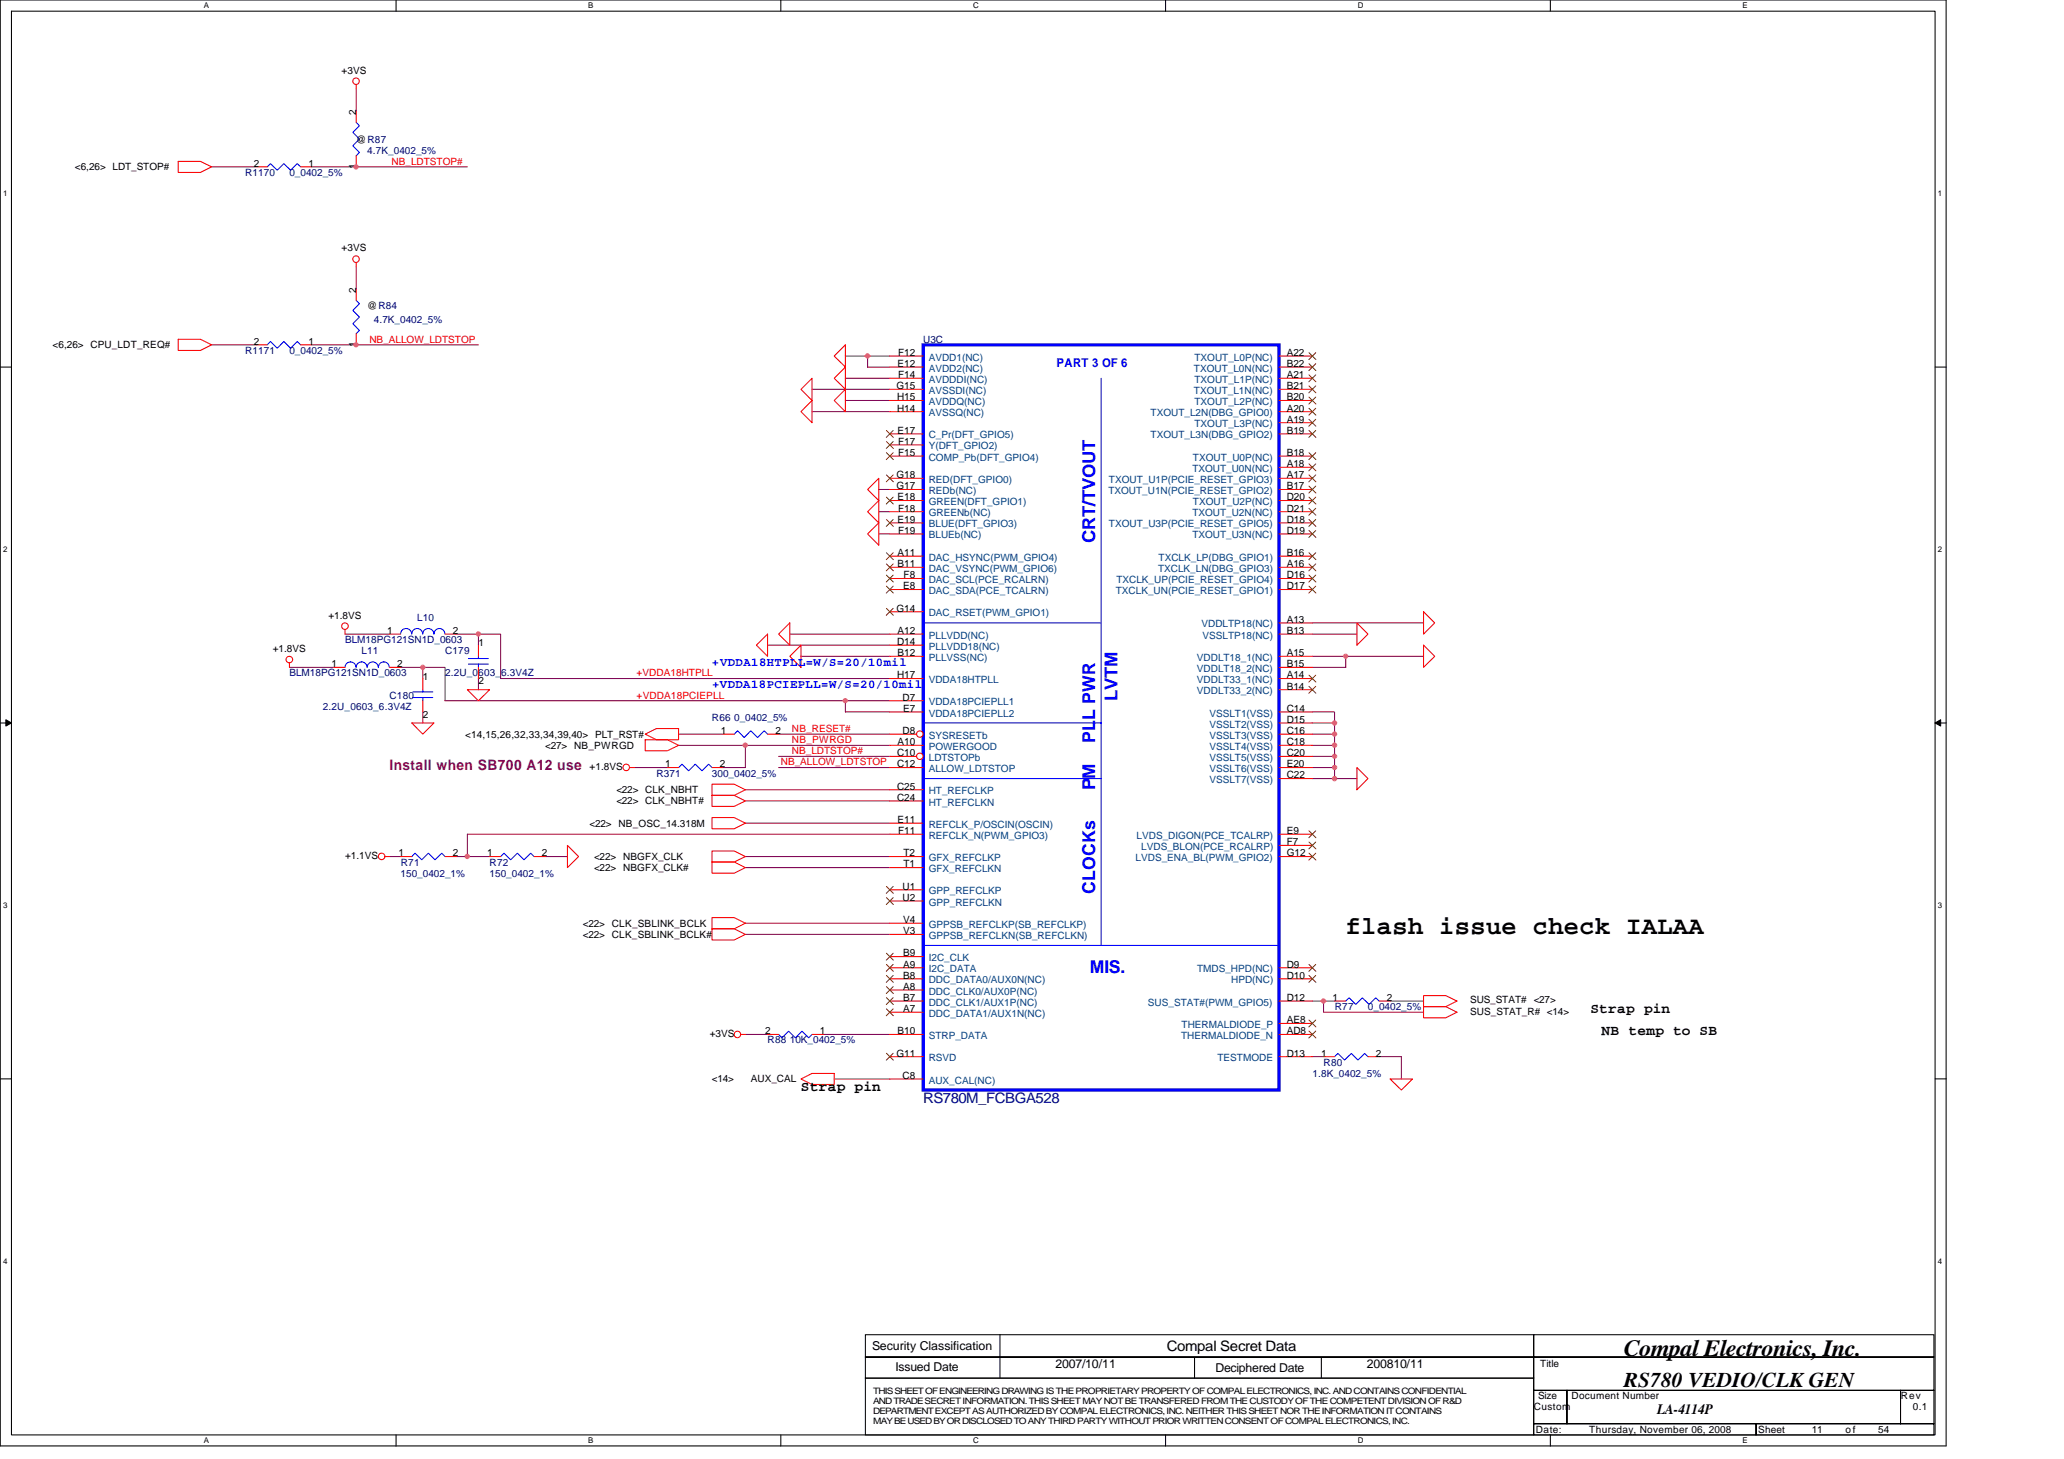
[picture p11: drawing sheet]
<svg xmlns="http://www.w3.org/2000/svg" width="297mm" height="210mm" viewBox="0 0 297 210" stroke-linecap="round" stroke-linejoin="round" font-family="sans-serif">
<defs><g id="words">
<text font-size="3.7" x="193.7" y="134.3">flash issue check IALAA</text>
<text font-size="3.3" x="233.7" y="195.1">Compal Electronics, Inc.</text>
<text font-size="3" x="233.7" y="199.6">RS780 VEDIO/CLK GEN</text>
<g font-size="2.5" fill="#00f">
<text x="157.6" y="78.1" transform="rotate(-90 157.6 78.1)">CRT/TVOUT</text>
<text x="160.8" y="100.8" transform="rotate(-90 160.8 100.8)">LVTM</text>
<text x="157.6" y="106.9" transform="rotate(-90 157.6 106.9)">PLL PWR</text>
<text x="157.6" y="113.7" transform="rotate(-90 157.6 113.7)">PM</text>
<text x="157.6" y="128.7" transform="rotate(-90 157.6 128.7)">CLOCKs</text>
<text x="156.9" y="140">MIS.</text>
</g>
<text font-size="2.1" fill="#800080" x="56" y="110.7">Install when SB700 A12 use</text>
<g font-size="2.1">
<text x="228.9" y="145.8">Strap pin</text>
<text x="230.5" y="149">NB temp to SB</text>
<text x="115.3" y="157">Strap pin</text>
<text x="167.9" y="194.4">Compal Secret Data</text>
<text x="238.5" y="203.5">LA-4114P</text>
</g>
<text font-size="2.1" fill="#000080" x="132.9" y="158.7">RS780M_FCBGA528</text>
<g font-size="1.8" fill="#00f">
<text x="152.1" y="52.9">PART 3 OF 6</text>
<text x="102.5" y="95.8">+VDDA18HTPLL=W/S=20/10mil</text>
<text x="102.5" y="99">+VDDA18PCIEPLL=W/S=20/10mil</text>
</g>
<g font-size="1.8">
<text x="125.5" y="194.2">Security Classification</text>
<text x="128.9" y="197.3">Issued Date</text>
<text x="151.9" y="196.8">2007/10/11</text>
<text x="174.9" y="197.4">Deciphered Date</text>
<text x="196.7" y="196.8">200810/11</text>
</g>
<g font-size="1.4">
<text x="49.2" y="10.6">+3VS</text>
<text x="51.2" y="16.5" transform="rotate(-90 51.2 16.5)">2</text>
<text x="36.5" y="24">2</text>
<text x="44.4" y="24">1</text>
<text x="51.3" y="20.5">@R87</text>
<text x="10.8" y="24.5">&lt;6,26&gt; LDT_STOP#</text>
<text x="51.2" y="24.3" transform="rotate(-90 51.2 24.3)">1</text>
<text x="49.2" y="36.2">+3VS</text>
<text x="51.2" y="42.1" transform="rotate(-90 51.2 42.1)">2</text>
<text x="52.8" y="44.5">@R84</text>
<text x="7.6" y="50.1">&lt;6,26&gt; CPU_LDT_REQ#</text>
<text x="36.5" y="49.6">2</text>
<text x="44.4" y="49.6">1</text>
<text x="51.2" y="49.9" transform="rotate(-90 51.2 49.9)">1</text>
<text x="129.2" y="52.8">E12</text>
<text x="129.2" y="51.2">F12</text>
<text x="185.2" y="52.8">B22</text>
<text x="185.2" y="51.2">A22</text>
<text x="129" y="56">G15</text>
<text x="129.1" y="57.6">H15</text>
<text x="129.1" y="59.2">H14</text>
<text x="129.2" y="54.4">F14</text>
<text x="185.2" y="56">B21</text>
<text x="185.2" y="54.4">A21</text>
<text x="185.2" y="57.6">B20</text>
<text x="185.2" y="59.2">A20</text>
<text x="129.2" y="62.4">E17</text>
<text x="129.2" y="64">F17</text>
<text x="129.2" y="65.6">F15</text>
<text x="185.2" y="65.6">B18</text>
<text x="185.2" y="60.8">A19</text>
<text x="185.2" y="62.4">B19</text>
<text x="129" y="68.8">G18</text>
<text x="129" y="70.4">G17</text>
<text x="129.2" y="72">E18</text>
<text x="185.2" y="72">D20</text>
<text x="185.2" y="67.2">A18</text>
<text x="185.2" y="68.8">A17</text>
<text x="185.2" y="70.4">B17</text>
<text x="129.2" y="75.2">E19</text>
<text x="129.2" y="73.6">F18</text>
<text x="129.2" y="76.8">F19</text>
<text x="185.2" y="73.6">D21</text>
<text x="185.2" y="76.8">D19</text>
<text x="185.2" y="75.2">D18</text>
<text x="129.2" y="81.6">B11</text>
<text x="129.2" y="80">A11</text>
<text x="130" y="83.2">F8</text>
<text x="185.2" y="81.6">A16</text>
<text x="185.2" y="80">B16</text>
<text x="185.2" y="83.2">D16</text>
<text x="47.3" y="89">+1.8VS</text>
<text x="129" y="88">G14</text>
<text x="130" y="84.8">E8</text>
<text x="185.2" y="89.6">A13</text>
<text x="185.2" y="84.8">D17</text>
<text x="39.3" y="93.8">+1.8VS</text>
<text x="47.7" y="96">1</text>
<text x="55.7" y="91.2">1</text>
<text x="57.2" y="96">2</text>
<text x="65.2" y="91.2">2</text>
<text x="68.9" y="93">1</text>
<text x="129.1" y="92.8">D14</text>
<text x="129.2" y="91.2">A12</text>
<text x="129.2" y="94.4">B12</text>
<text x="185.2" y="96">B15</text>
<text x="185.2" y="94.4">A15</text>
<text x="185.2" y="91.2">B13</text>
<text x="60.9" y="97.8">1</text>
<text x="68.9" y="98.4">2</text>
<text x="129.1" y="97.6">H17</text>
<text x="129.9" y="100.8">D7</text>
<text x="185.2" y="97.6">A14</text>
<text x="185.2" y="99.2">B14</text>
<text x="60.9" y="103.2">2</text>
<text x="66.9" y="106.1">&lt;14,15,26,32,33,34,39,40&gt; PLT_RST#</text>
<text x="78.5" y="107.7">&lt;27&gt; NB_PWRGD</text>
<text x="103.7" y="105.6">1</text>
<text x="111.6" y="105.6">2</text>
<text x="129.2" y="107.2">A10</text>
<text x="129.9" y="105.6">D8</text>
<text x="130" y="102.4">E7</text>
<text x="185.2" y="102.4">C14</text>
<text x="185.2" y="104">D15</text>
<text x="185.2" y="105.6">C16</text>
<text x="185.2" y="107.2">C18</text>
<text x="84.9" y="110.7">+1.8VS</text>
<text x="95.7" y="110.4">1</text>
<text x="103.6" y="110.4">2</text>
<text x="129.1" y="108.8">C10</text>
<text x="129.1" y="110.4">C12</text>
<text x="129.1" y="113.6">C25</text>
<text x="185.2" y="108.8">C20</text>
<text x="185.2" y="110.4">E20</text>
<text x="185.2" y="112">C22</text>
<text x="84.9" y="118.9">&lt;22&gt; NB_OSC_14.318M</text>
<text x="88.7" y="114.1">&lt;22&gt; CLK_NBHT</text>
<text x="88.7" y="115.7">&lt;22&gt; CLK_NBHT#</text>
<text x="129.1" y="115.2">C24</text>
<text x="129.2" y="118.4">E11</text>
<text x="129.2" y="120">F11</text>
<text x="185.2" y="120">E9</text>
<text x="49.7" y="123.5">+1.1VS</text>
<text x="57.3" y="123.2">1</text>
<text x="65.2" y="123.2">2</text>
<text x="70.1" y="123.2">1</text>
<text x="78" y="123.2">2</text>
<text x="85.5" y="123.7">&lt;22&gt; NBGFX_CLK</text>
<text x="85.5" y="125.3">&lt;22&gt; NBGFX_CLK#</text>
<text x="130" y="123.2">T2</text>
<text x="130" y="124.8">T1</text>
<text x="185.2" y="123.2">G12</text>
<text x="185.2" y="121.6">F7</text>
<text x="129.9" y="128">U1</text>
<text x="129.9" y="129.6">U2</text>
<text x="83.9" y="133.3">&lt;22&gt; CLK_SBLINK_BCLK</text>
<text x="83.9" y="134.9">&lt;22&gt; CLK_SBLINK_BCLK#</text>
<text x="130" y="137.6">B9</text>
<text x="130" y="132.8">V4</text>
<text x="130" y="134.4">V3</text>
<text x="130" y="142.4">A8</text>
<text x="130" y="140.8">B8</text>
<text x="130" y="139.2">A9</text>
<text x="130" y="144">B7</text>
<text x="185.2" y="140.8">D10</text>
<text x="185.2" y="139.2">D9</text>
<text x="185.2" y="144">D12</text>
<text x="191.7" y="144">1</text>
<text x="199.6" y="144">2</text>
<text x="102.1" y="149.2">+3VS</text>
<text x="110.1" y="148.8">2</text>
<text x="118" y="148.8">1</text>
<text x="129.2" y="148.8">B10</text>
<text x="130" y="145.6">A7</text>
<text x="185.2" y="147.2">AE8</text>
<text x="185.2" y="148.8">AD8</text>
<text x="211.6" y="144.4">SUS_STAT# &lt;27&gt;</text>
<text x="211.6" y="146">SUS_STAT_R# &lt;14&gt;</text>
<text x="102.5" y="155.7">&lt;14&gt;</text>
<text x="108.1" y="155.7">AUX_CAL</text>
<text x="129" y="152">G11</text>
<text x="129.9" y="155.2">C8</text>
<text x="185.2" y="152">D13</text>
<text x="190.1" y="152">1</text>
<text x="198" y="152">2</text>
<text x="221.7" y="196.7">Title</text>
<text x="220.7" y="202.9">Custom</text>
<text x="221.4" y="201.3">Size</text>
<text x="226.2" y="201.3">Document Number</text>
<text x="273.6" y="201.3">Rev</text>
<text x="275.3" y="202.9">0.1</text>
<text x="221" y="206.1">Date:</text>
<text x="228.7" y="206.1">Thursday, November 06, 2008</text>
<text x="253" y="206.1">Sheet</text>
<text x="260.7" y="206.1">11</text>
<text x="265.6" y="206.1">of</text>
<text x="270.3" y="206.1">54</text>
</g>
<g font-size="1.4" fill="#000080">
<text x="52.8" y="22.1">4.7K_0402_5%</text>
<text x="35.3" y="25.3">R1170</text>
<text x="41.7" y="25.3">0_0402_5%</text>
<text x="53.8" y="46.4">4.7K_0402_5%</text>
<text x="35.3" y="50.9">R1171</text>
<text x="41.7" y="50.9">0_0402_5%</text>
<text x="132.9" y="49.3">U3C</text>
<text x="60" y="89.3">L10</text>
<text x="49.7" y="92.5">BLM18PG121SN1D_0603</text>
<text x="52" y="94.1">L11</text>
<text x="64" y="94.1">C179</text>
<text x="41.7" y="97.3">BLM18PG121SN1D_0603</text>
<text x="56" y="100.5">C180</text>
<text x="64" y="97.3">2.2U_0603_6.3V4Z</text>
<text x="46.5" y="102.1">2.2U_0603_6.3V4Z</text>
<text x="102.5" y="103.7">R66 0_0402_5%</text>
<text x="94.5" y="111.7">R371</text>
<text x="102.5" y="111.7">300_0402_5%</text>
<text x="57.7" y="124.5">R71</text>
<text x="70.5" y="124.5">R72</text>
<text x="57.7" y="126.1">150_0402_1%</text>
<text x="70.5" y="126.1">150_0402_1%</text>
<text x="192.1" y="145.3">R77</text>
<text x="196.9" y="145.3">0_0402_5%</text>
<text x="110.5" y="150.1">R88 10K_0402_5%</text>
<text x="188.9" y="154.9">1.8K_0402_5%</text>
<text x="190.5" y="153.3">R80</text>
</g>
<g font-size="1.4" fill="#f00">
<text x="56.4" y="23.7">NB_LDTSTOP#</text>
<text x="53.2" y="49.3">NB_ALLOW_LDTSTOP</text>
<text x="91.6" y="97.3">+VDDA18HTPLL</text>
<text x="91.6" y="100.5">+VDDA18PCIEPLL</text>
<text x="114" y="105.3">NB_RESET#</text>
<text x="114" y="106.9">NB_PWRGD</text>
<text x="112.4" y="110.1">NB_ALLOW_LDTSTOP</text>
<text x="114" y="108.5">NB_LDTSTOP#</text>
</g>
<g font-size="1.4" fill="#004080">
<text x="133.7" y="51.9">AVDD1(NC)</text>
<text x="133.7" y="53.5">AVDD2(NC)</text>
<text x="171.8" y="53.5">TXOUT_L0N(NC)</text>
<text x="171.9" y="51.9">TXOUT_L0P(NC)</text>
<text x="133.7" y="55.1">AVDDDI(NC)</text>
<text x="133.7" y="56.7">AVSSDI(NC)</text>
<text x="133.7" y="58.3">AVDDQ(NC)</text>
<text x="133.7" y="59.9">AVSSQ(NC)</text>
<text x="165.6" y="59.9">TXOUT_L2N(DBG_GPIO0)</text>
<text x="171.8" y="56.7">TXOUT_L1N(NC)</text>
<text x="171.9" y="55.1">TXOUT_L1P(NC)</text>
<text x="171.9" y="58.3">TXOUT_L2P(NC)</text>
<text x="133.7" y="63.1">C_Pr(DFT_GPIO5)</text>
<text x="133.7" y="64.7">Y(DFT_GPIO2)</text>
<text x="165.6" y="63.1">TXOUT_L3N(DBG_GPIO2)</text>
<text x="171.9" y="61.5">TXOUT_L3P(NC)</text>
<text x="133.7" y="66.3">COMP_Pb(DFT_GPIO4)</text>
<text x="133.7" y="69.5">RED(DFT_GPIO0)</text>
<text x="133.7" y="71.1">REDb(NC)</text>
<text x="159.5" y="71.1">TXOUT_U1N(PCIE_RESET_GPIO2)</text>
<text x="159.6" y="69.5">TXOUT_U1P(PCIE_RESET_GPIO3)</text>
<text x="171.6" y="67.9">TXOUT_U0N(NC)</text>
<text x="171.7" y="66.3">TXOUT_U0P(NC)</text>
<text x="133.7" y="72.7">GREEN(DFT_GPIO1)</text>
<text x="133.7" y="75.9">BLUE(DFT_GPIO3)</text>
<text x="133.7" y="74.3">GREENb(NC)</text>
<text x="133.7" y="77.5">BLUEb(NC)</text>
<text x="159.6" y="75.9">TXOUT_U3P(PCIE_RESET_GPIO5)</text>
<text x="171.6" y="74.3">TXOUT_U2N(NC)</text>
<text x="171.6" y="77.5">TXOUT_U3N(NC)</text>
<text x="171.7" y="72.7">TXOUT_U2P(NC)</text>
<text x="133.7" y="82.3">DAC_VSYNC(PWM_GPIO6)</text>
<text x="133.7" y="80.7">DAC_HSYNC(PWM_GPIO4)</text>
<text x="133.7" y="83.9">DAC_SCL(PCE_RCALRN)</text>
<text x="160.7" y="83.9">TXCLK_UP(PCIE_RESET_GPIO4)</text>
<text x="166.7" y="82.3">TXCLK_LN(DBG_GPIO3)</text>
<text x="166.7" y="80.7">TXCLK_LP(DBG_GPIO1)</text>
<text x="133.7" y="88.7">DAC_RSET(PWM_GPIO1)</text>
<text x="133.7" y="85.5">DAC_SDA(PCE_TCALRN)</text>
<text x="160.6" y="85.5">TXCLK_UN(PCIE_RESET_GPIO1)</text>
<text x="133.7" y="91.9">PLLVDD(NC)</text>
<text x="133.7" y="93.5">PLLVDD18(NC)</text>
<text x="133.7" y="95.1">PLLVSS(NC)</text>
<text x="172.3" y="95.1">VDDLT18_1(NC)</text>
<text x="172.9" y="90.3">VDDLTP18(NC)</text>
<text x="173.1" y="91.9">VSSLTP18(NC)</text>
<text x="133.7" y="98.3">VDDA18HTPLL</text>
<text x="133.7" y="101.5">VDDA18PCIEPLL1</text>
<text x="172.3" y="96.7">VDDLT18_2(NC)</text>
<text x="172.3" y="98.3">VDDLT33_1(NC)</text>
<text x="172.3" y="99.9">VDDLT33_2(NC)</text>
<text x="133.7" y="106.3">SYSRESETb</text>
<text x="133.7" y="107.9">POWERGOOD</text>
<text x="133.7" y="103.1">VDDA18PCIEPLL2</text>
<text x="174.1" y="103.1">VSSLT1(VSS)</text>
<text x="174.1" y="104.7">VSSLT2(VSS)</text>
<text x="174.1" y="106.3">VSSLT3(VSS)</text>
<text x="174.1" y="107.9">VSSLT4(VSS)</text>
<text x="133.7" y="109.5">LDTSTOPb</text>
<text x="133.7" y="111.1">ALLOW_LDTSTOP</text>
<text x="174.1" y="109.5">VSSLT5(VSS)</text>
<text x="174.1" y="111.1">VSSLT6(VSS)</text>
<text x="174.1" y="112.7">VSSLT7(VSS)</text>
<text x="133.7" y="119.1">REFCLK_P/OSCIN(OSCIN)</text>
<text x="133.7" y="115.9">HT_REFCLKN</text>
<text x="133.7" y="114.3">HT_REFCLKP</text>
<text x="133.7" y="123.9">GFX_REFCLKP</text>
<text x="133.7" y="125.5">GFX_REFCLKN</text>
<text x="133.7" y="120.7">REFCLK_N(PWM_GPIO3)</text>
<text x="163.4" y="123.9">LVDS_ENA_BL(PWM_GPIO2)</text>
<text x="163.6" y="120.7">LVDS_DIGON(PCE_TCALRP)</text>
<text x="164.2" y="122.3">LVDS_BLON(PCE_RCALRP)</text>
<text x="133.7" y="128.7">GPP_REFCLKP</text>
<text x="133.7" y="130.3">GPP_REFCLKN</text>
<text x="133.7" y="133.5">GPPSB_REFCLKP(SB_REFCLKP)</text>
<text x="133.7" y="135.1">GPPSB_REFCLKN(SB_REFCLKN)</text>
<text x="133.7" y="143.1">DDC_CLK0/AUX0P(NC)</text>
<text x="133.7" y="141.5">DDC_DATA0/AUX0N(NC)</text>
<text x="133.7" y="138.3">I2C_CLK</text>
<text x="133.7" y="139.9">I2C_DATA</text>
<text x="172.3" y="139.9">TMDS_HPD(NC)</text>
<text x="177.2" y="141.5">HPD(NC)</text>
<text x="133.7" y="149.5">STRP_DATA</text>
<text x="133.7" y="146.3">DDC_DATA1/AUX1N(NC)</text>
<text x="133.7" y="144.7">DDC_CLK1/AUX1P(NC)</text>
<text x="165.2" y="144.7">SUS_STAT#(PWM_GPIO5)</text>
<text x="170" y="149.5">THERMALDIODE_N</text>
<text x="170" y="147.9">THERMALDIODE_P</text>
<text x="133.7" y="155.9">AUX_CAL(NC)</text>
<text x="133.7" y="152.7">RSVD</text>
<text x="175.2" y="152.7">TESTMODE</text>
</g>
<g font-size="1.3">
<text x="125.7" y="200.5">THIS SHEET OF ENGINEERING DRAWING IS THE PROPRIETARY PROPERTY OF COMPAL ELECTRONICS, INC. AND CONTAINS CONFIDENTIAL</text>
<text x="125.7" y="202">AND TRADE SECRET INFORMATION. THIS SHEET MAY NOT BE TRANSFERED FROM THE CUSTODY OF THE COMPETENT DIVISION OF R&amp;D</text>
<text x="125.7" y="203.5">DEPARTMENT EXCEPT AS AUTHORIZED BY COMPAL ELECTRONICS, INC. NEITHER THIS SHEET NOR THE INFORMATION IT CONTAINS</text>
<text x="125.7" y="204.9">MAY BE USED BY OR DISCLOSED TO ANY THIRD PARTY WITHOUT PRIOR WRITTEN CONSENT OF COMPAL ELECTRONICS, INC.</text>
</g>
<g font-size="1.1">
<text x="29.3" y="1.2">A</text>
<text x="84.7" y="1.2">B</text>
<text x="140" y="1.2">C</text>
<text x="195.4" y="1.2">D</text>
<text x="250.8" y="1.2">E</text>
<text x=".4" y="28.2">1</text>
<text x="278.9" y="28.2">1</text>
<text x=".4" y="79.4">2</text>
<text x="278.9" y="79.4">2</text>
<text x=".4" y="130.6">3</text>
<text x="278.9" y="130.6">3</text>
<text x=".4" y="181.8">4</text>
<text x="278.9" y="181.8">4</text>
<text x="29.3" y="207.6">A</text>
<text x="84.7" y="207.6">B</text>
<text x="140" y="207.6">C</text>
<text x="195.4" y="207.6">D</text>
<text x="250.8" y="207.6">E</text>
</g>
</g></defs>
<path d="M0 0h280.1v208h-280.1zM1.6 1.6h276.9v204.8h-276.9z" fill="none" stroke="#000" stroke-width=".15"/>
<g fill="#fff">
<path d="M29.3 .2h.8v1.2h-.8z"/>
<path d="M29.3 206.6h.8v1.3h-.8z"/>
</g>
<path d="M57 0v1.6M57 206.4v1.6" fill="none" stroke="#000" stroke-width=".15"/>
<g fill="#fff">
<path d="M84.7 .2h.7v1.2h-.7z"/>
<path d="M84.7 206.6h.7v1.3h-.7z"/>
</g>
<path d="M112.4 0v1.6M112.4 206.4v1.6" fill="none" stroke="#000" stroke-width=".15"/>
<g fill="#fff">
<path d="M140 .2h.8v1.2h-.8z"/>
<path d="M140 206.6h.8v1.3h-.8z"/>
</g>
<path d="M167.7 0v1.6M167.7 206.4v1.6" fill="none" stroke="#000" stroke-width=".15"/>
<g fill="#fff">
<path d="M195.4 .2h.8v1.2h-.8z"/>
<path d="M195.4 206.6h.8v1.3h-.8z"/>
</g>
<path d="M223.1 0v1.6M223.1 206.4v1.6" fill="none" stroke="#000" stroke-width=".15"/>
<g fill="#fff">
<path d="M250.8 .2h.7v1.2h-.7z"/>
<path d="M250.8 206.6h.7v1.3h-.7z"/>
<path d="M.4 27.2h.7v1.3h-.7z"/>
<path d="M278.9 27.2h.6v1.3h-.6z"/>
<path d="M.4 78.4h.7v1.3h-.7z"/>
<path d="M278.9 78.4h.6v1.3h-.6z"/>
</g>
<path d="M0 52.8h1.6M278.5 52.8h1.6" fill="none" stroke="#000" stroke-width=".15"/>
<g fill="#fff">
<path d="M.4 129.6h.7v1.3h-.7z"/>
<path d="M278.9 129.6h.6v1.3h-.6z"/>
</g>
<path d="M0 104h1.6M278.5 104h1.6" fill="none" stroke="#000" stroke-width=".15"/>
<path d="M.8 103.5l.8 .5-.8 .5zM278.5 104l.8-.5v1z" fill="#000" stroke="#000" stroke-width=".14"/>
<g fill="#fff">
<path d="M.4 180.8h.7v1.3h-.7z"/>
<path d="M278.9 180.8h.6v1.3h-.6z"/>
</g>
<g fill="none" stroke="#000" stroke-width=".15">
<path d="M0 155.2h1.6M278.5 155.2h1.6M124.5 192h96.2v3.2h-96.2zM124.5 195.2h96.2v3.1h-96.2zM124.5 198.3h96.2v8.1h-96.2zM143.9 192v6.3M171.9 195.2v3.1M190.2 195.2v3.1M220.7 192h57.6v3.2h-57.6zM220.7 195.2h57.6v4.8h-57.6zM220.7 200h4.8v4.8h-4.8zM220.7 204.8h32v1.6h-32z"/>
<path d="M225.5 200h48v4.8h-48zM252.7 204.8h25.6v1.6h-25.6zM273.5 200h4.8v4.8h-4.8z"/>
</g>
<g fill="none" stroke="#800040" stroke-width=".15">
<path d="M51.3 12.8v3.2M30.5 24h6.3M44.8 24h22.5M51.3 38.4v3.2M30.5 49.6h6.3M44.8 49.6h24.1M116.9 59.2h11.2M116.9 56h11.2M121.7 57.6h6.4M121.7 54.4h6.4M121.7 51.2h6.4M124.9 51.2v1.6h3.2"/>
<path d="M126.5 70.4h1.6M126.5 73.6h1.6M126.5 76.8h1.6M41.7 96h6.3M49.7 91.2h6.3M57.7 96h3.2v1.6M60.9 96h3.1v4.8h64.1M65.7 91.2h3.2v1.6M68.9 91.2h3.1v6.4h56.1M68.9 97.6v1.6M110.5 92.8h17.6M113.7 91.2h14.4"/>
<path d="M115.3 94.4h12.8M188.9 94.4h4.8v1.6h-4.8M188.9 91.2h6.4M188.9 89.6h16M193.7 94.4h11.2M60.9 102.4v1.6M91.3 110.4h4.8M97.7 107.2h9.6v3.2h-3.2M97.7 105.6h6.4M107.3 107.2h20.8M107.3 118.4h20.8M107.3 113.6h20.8"/>
<path d="M107.3 115.2h20.8M112.1 108.8h16M112.1 105.6h16M112.1 110.4h16M121.7 100.8v1.6h6.4M188.9 105.6h3.2v1.6M188.9 102.4h3.2v1.6M188.9 112h6.4M188.9 104h3.2M188.9 107.2h3.2M188.9 108.8h3.2M188.9 110.4h3.2"/>
<path d="M192.1 104v1.6M192.1 107.2v4.8M56 123.2h1.7M65.7 123.2h4.8M78.5 123.2h3.2M107.3 132.8h20.8M107.3 134.4h20.8M107.3 123.2h20.8M107.3 124.8h20.8M128.1 120h-60.8v3.2M107.3 148.8h3.2M118.5 148.8h9.6"/>
<path d="M120.1 155.2h8M188.9 152h1.6M188.9 144h3.2M190.5 144v1.6h14.4M198.5 152h3.2v3.2M200.1 144h4.8"/>
</g>
<g fill="none" stroke="#f00" stroke-width=".15">
<path d="M51.3 12.2v.6M25.7 23.2h3.1l1.7 .8-1.7 .8h-3.1zM36.8 24h1.7M43.3 24h1.5M51.3 37.8v.6M25.7 48.8h3.1l1.7 .8-1.7 .8h-3.1zM51.3 41.6v1.6M51.3 48v1.6M115.3 56l1.6-1.6v3.2zM116.9 57.6v3.2l-1.6-1.6zM121.7 49.6v3.2l-1.6-1.6zM121.7 52.8v3.2l-1.6-1.6z"/>
<path d="M121.7 56v3.2l-1.6-1.6zM124.9 70.4l1.6-1.6v3.2zM124.9 73.6l1.6-1.6v3.2zM124.9 76.8l1.6-1.6v3.2zM41.7 95.4v.6M49.7 90.6v.6M56 91.2h1.7M60.9 97.6v1.6M64 91.2h1.7M67.3 99.2h3.2l-1.6 1.6zM68.9 92.8v1.6M68.9 96v1.6"/>
<path d="M108.9 92.8l1.6-1.6v3.2zM113.7 94.4l1.6-1.6v3.2zM113.7 89.6v3.2l-1.6-1.6zM128.1 97.6h4.8M195.3 89.6l1.6 1.6-1.6 1.6zM204.9 92.8l1.6 1.6-1.6 1.6zM204.9 88l1.6 1.6-1.6 1.6zM59.3 104h3.2l-1.6 1.6zM60.9 100.8v1.6M90.6 110.4h.7M92.9 106.4h3.2l1.6 .8-1.6 .8h-3.2zM92.9 105.6l1.6-.8h3.2v1.6h-3.2z"/>
<path d="M102.5 112.8h3.2l1.6 .8-1.6 .8h-3.2zM102.5 114.4h3.2l1.6 .8-1.6 .8h-3.2zM102.5 117.6h3.2l1.6 .8-1.6 .8h-3.2zM195.3 110.4l1.6 1.6-1.6 1.6zM55.4 123.2h.6M70.5 123.2h1.5M76.9 123.2h1.6M81.7 121.6l1.6 1.6-1.6 1.6zM102.5 122.4h3.2l1.6 .8-1.6 .8h-3.2zM102.5 124h3.2l1.6 .8-1.6 .8h-3.2zM102.5 132h3.2l1.6 .8-1.6 .8h-3.2zM102.5 133.6h3.2l1.6 .8-1.6 .8h-3.2z"/>
<path d="M106.6 148.8h.7M115.3 155.2l1.6-.8h3.2v1.6h-3.2zM200.1 155.2h3.2l-1.6 1.6zM204.9 143.2h3.2l1.6 .8-1.6 .8h-3.2zM204.9 144.8h3.2l1.6 .8-1.6 .8h-3.2z"/>
<circle cx="51.2" cy="11.7" r=".47"/>
<circle cx="51.2" cy="37.3" r=".47"/>
<circle cx="41.6" cy="94.9" r=".47"/>
<circle cx="49.6" cy="90.1" r=".47"/>
<circle cx="90.1" cy="110.4" r=".47"/>
<circle cx="54.9" cy="123.2" r=".47"/>
<circle cx="106.1" cy="148.8" r=".47"/>
</g>
<g fill="none" stroke="#00f" stroke-width=".15">
<path d="M38.5 24l.4-.5 1 1 .9-1 1 1 1-1 .5 .5M51.3 43.2l.4 .5-.9 1 .9 .9-.9 1 .9 .9-.4 .5M158.5 54.4v81.6M57.7 91.2a.79 .79 0 0 1 .7-.8 .79 .79 0 0 1 .8 .8 .79 .79 0 0 1 .8-.8 .79 .79 0 0 1 .8 .8 .8 .8 0 0 1 .8-.8 .8 .8 0 0 1 .8 .8M59.4 99.5h2.9M60.9 99.2v.3M62.5 91.2a.78 .78 0 0 1 .7-.8 .78 .78 0 0 1 .8 .8M67.4 95.5h2.9M67.4 94.7h2.9M68.9 94.4v.3M68.9 95.5v.5M132.9 89.6h25.6"/>
<path d="M59.4 100.4h2.9M60.9 100.4v.4M132.9 104h25.6M132.9 112h25.6M72 123.2l.5-.5 1 1 1-1 .9 1 1-1 .5 .5M132.9 136h51.2"/>
</g>
<path d="M132.9 49.6h51.2v107.2h-51.2z" fill="none" stroke="#00f" stroke-width=".47"/>
<circle cx="132.4" cy="105.6" r=".46" fill="#fff" stroke="#f00" stroke-width=".15"/>
<path d="M128.1 105.6h3.8M128.1 107.2h4.8" fill="none" stroke="#f00" stroke-width=".15"/>
<circle cx="132.4" cy="108.8" r=".46" fill="#fff" stroke="#f00" stroke-width=".15"/>
<g fill="none" stroke="#f00" stroke-width=".15">
<path d="M51.3 16v1.6M51.3 22.4v1.6M36.8 49.6h1.7M43.3 49.6h1.5M128.1 51.2h4.8M128.1 52.8h4.8M128.1 54.4h4.8M128.1 56h4.8M128.1 57.6h4.8M128.1 59.2h4.8M184.1 51.2h4.8M184.1 52.8h4.8"/>
<path d="M184.1 54.4h4.8M184.1 56h4.8M184.1 57.6h4.8M184.1 59.2h4.8M128.1 65.6h4.8M128.1 62.4h4.8M128.1 68.8h4.8M128.1 70.4h4.8M128.1 72h4.8M128.1 73.6h4.8M128.1 75.2h4.8M128.1 76.8h4.8"/>
<path d="M128.1 64h4.8M184.1 60.8h4.8M184.1 65.6h4.8M184.1 62.4h4.8M184.1 67.2h4.8M184.1 68.8h4.8M184.1 70.4h4.8M184.1 72h4.8M184.1 73.6h4.8M184.1 75.2h4.8M184.1 76.8h4.8M48 96h1.7"/>
<path d="M56 96h1.7M128.1 91.2h4.8M128.1 92.8h4.8M128.1 94.4h4.8M128.1 80h4.8M128.1 81.6h4.8M128.1 83.2h4.8M128.1 84.8h4.8M128.1 88h4.8M184.1 91.2h4.8M184.1 94.4h4.8M184.1 80h4.8"/>
<path d="M184.1 81.6h4.8M184.1 83.2h4.8M184.1 84.8h4.8M184.1 89.6h4.8M184.1 96h4.8M184.1 97.6h4.8M184.1 99.2h4.8M96.1 110.4h1.6M102.5 110.4h1.6M104.1 105.6h1.6M110.5 105.6h1.6M128.1 108.8h3.8"/>
<path d="M128.1 110.4h4.8M128.1 118.4h4.8M128.1 115.2h4.8M128.1 113.6h4.8M128.1 102.4h4.8M128.1 100.8h4.8M184.1 108.8h4.8M184.1 110.4h4.8M184.1 102.4h4.8M184.1 104h4.8M184.1 105.6h4.8M184.1 107.2h4.8"/>
<path d="M184.1 112h4.8M57.7 123.2h1.6M64 123.2h1.7M128.1 137.6h4.8M128.1 123.2h4.8M128.1 124.8h4.8M128.1 128h4.8M128.1 129.6h4.8M128.1 139.2h4.8M128.1 120h4.8M128.1 132.8h4.8M128.1 134.4h4.8"/>
<path d="M184.1 123.2h4.8M184.1 139.2h4.8M184.1 120h4.8M184.1 121.6h4.8M110.5 148.8h1.6M116.9 148.8h1.6M128.1 140.8h4.8M128.1 142.4h4.8M128.1 148.8h4.8M128.1 152h4.8M128.1 144h4.8M128.1 155.2h4.8"/>
<path d="M128.1 145.6h4.8M184.1 140.8h4.8M184.1 147.2h4.8M184.1 148.8h4.8M184.1 152h4.8M184.1 144h4.8M190.5 152h1.6M192.1 144h1.6M196.9 152h1.6M198.5 144h1.6"/>
</g>
<g fill="none" stroke="#804000" stroke-width=".14">
<path d="M188.4 50.7l1 1M188.4 52.3l1 1M188.4 53.9l1 1M188.4 55.5l1 1M188.4 57.1l1 1M188.4 58.7l1 1M189.4 50.7l-1 1M189.4 52.3l-1 1M189.4 53.9l-1 1M189.4 55.5l-1 1M189.4 57.1l-1 1M189.4 58.7l-1 1"/>
<path d="M127.6 61.9l1 1M127.6 63.5l1 1M127.6 65.1l1 1M127.6 68.3l1 1M127.6 71.5l1 1M127.6 74.7l1 1M127.6 79.5l1 1M128.5 61.9l-1 1M128.5 63.5l-1 1M128.5 65.1l-1 1M128.5 68.3l-1 1M128.5 71.5l-1 1"/>
<path d="M128.5 74.7l-1 1M128.5 79.5l-1 1M188.4 60.3l1 1M188.4 65.1l1 1M188.4 61.9l1 1M188.4 66.7l1 1M188.4 68.3l1 1M188.4 69.9l1 1M188.4 71.5l1 1M188.4 73.1l1 1M188.4 74.7l1 1M188.4 76.3l1 1"/>
<path d="M188.4 79.5l1 1M189.4 76.3l-1 1M189.4 60.3l-1 1M189.4 65.1l-1 1M189.4 61.9l-1 1M189.4 66.7l-1 1M189.4 68.3l-1 1M189.4 69.9l-1 1M189.4 71.5l-1 1M189.4 73.1l-1 1M189.4 74.7l-1 1M189.4 79.5l-1 1"/>
<path d="M127.6 81.1l1 1M127.6 87.5l1 1M127.6 82.7l1 1M127.6 84.3l1 1M128.5 81.1l-1 1M128.5 87.5l-1 1M128.5 82.7l-1 1M128.5 84.3l-1 1M188.4 81.1l1 1M188.4 82.7l1 1M188.4 84.3l1 1M188.4 97.1l1 1"/>
<path d="M188.4 98.7l1 1M189.4 81.1l-1 1M189.4 82.7l-1 1M189.4 84.3l-1 1M189.4 97.1l-1 1M189.4 98.7l-1 1M188.4 119.5l1 1M189.4 119.5l-1 1M127.6 137.1l1 1M127.6 127.5l1 1M127.6 129.1l1 1M127.6 138.7l1 1"/>
<path d="M128.5 137.1l-1 1M128.5 127.5l-1 1M128.5 129.1l-1 1M128.5 138.7l-1 1M188.4 138.7l1 1M188.4 121.1l1 1M188.4 122.7l1 1M189.4 138.7l-1 1M189.4 121.1l-1 1M189.4 122.7l-1 1M127.6 141.9l1 1M127.6 140.3l1 1"/>
<path d="M127.6 145.1l1 1M127.6 143.5l1 1M127.6 151.5l1 1M128.5 141.9l-1 1M128.5 140.3l-1 1M128.5 145.1l-1 1M128.5 143.5l-1 1M128.5 151.5l-1 1M188.4 140.3l1 1M188.4 146.7l1 1M188.4 148.3l1 1M189.4 140.3l-1 1"/>
<path d="M189.4 146.7l-1 1M189.4 148.3l-1 1"/>
</g>
<path d="M51.3 17.6l.4 .5-.9 .9 .9 1-.9 1 .9 .9-.4 .5M38.5 49.6l.4-.5 1 1 .9-1 1 1 1-1 .5 .5M49.7 96a.79 .79 0 0 1 .7-.8 .79 .79 0 0 1 .8 .8M51.3 96a.78 .78 0 0 1 .7-.8 .78 .78 0 0 1 .8 .8M52.8 96a.79 .79 0 0 1 .8-.8 .79 .79 0 0 1 .8 .8M54.5 96a.78 .78 0 0 1 .7-.8 .78 .78 0 0 1 .8 .8M97.7 110.4l.4-.5 1 1 1-1 .9 1 1-1 .5 .5M105.7 105.6l.4-.5 1 1 1-1 .9 1 1-1 .5 .5M59.3 123.2l.4-.5 1 1 1-1 .9 1 1-1 .4 .5M112.1 148.8l.4 .5 1-.9 1 .9 .9-.9 1 .9 .5-.5M192.1 152l.4-.4 1 .9 1-.9 .9 .9 1-.9 .5 .4M193.7 144l.5-.4 .9 .9 1-.9 .9 .9 1-.9 .5 .4" fill="none" stroke="#00f" stroke-width=".15"/>
<g fill="#f0f" stroke="#f0f" stroke-width=".15">
<circle cx="68.8" cy="91.2" r=".32"/>
<circle cx="60.8" cy="96" r=".32"/>
<circle cx="192.1" cy="112" r=".32"/>
<circle cx="192.1" cy="104" r=".32"/>
<circle cx="193.7" cy="94.4" r=".31"/>
<circle cx="67.2" cy="123.2" r=".32"/>
<circle cx="107.2" cy="107.2" r=".32"/>
<circle cx="190.5" cy="144" r=".32"/>
<circle cx="121.6" cy="100.8" r=".31"/>
<circle cx="51.2" cy="24" r=".32"/>
<circle cx="51.2" cy="49.6" r=".31"/>
<circle cx="192.1" cy="105.6" r=".31"/>
<circle cx="124.8" cy="51.2" r=".32"/>
<circle cx="192.1" cy="110.4" r=".31"/>
<circle cx="192.1" cy="108.8" r=".31"/>
<circle cx="192.1" cy="107.2" r=".32"/>
</g>
<use href="#words"/>
</svg>
